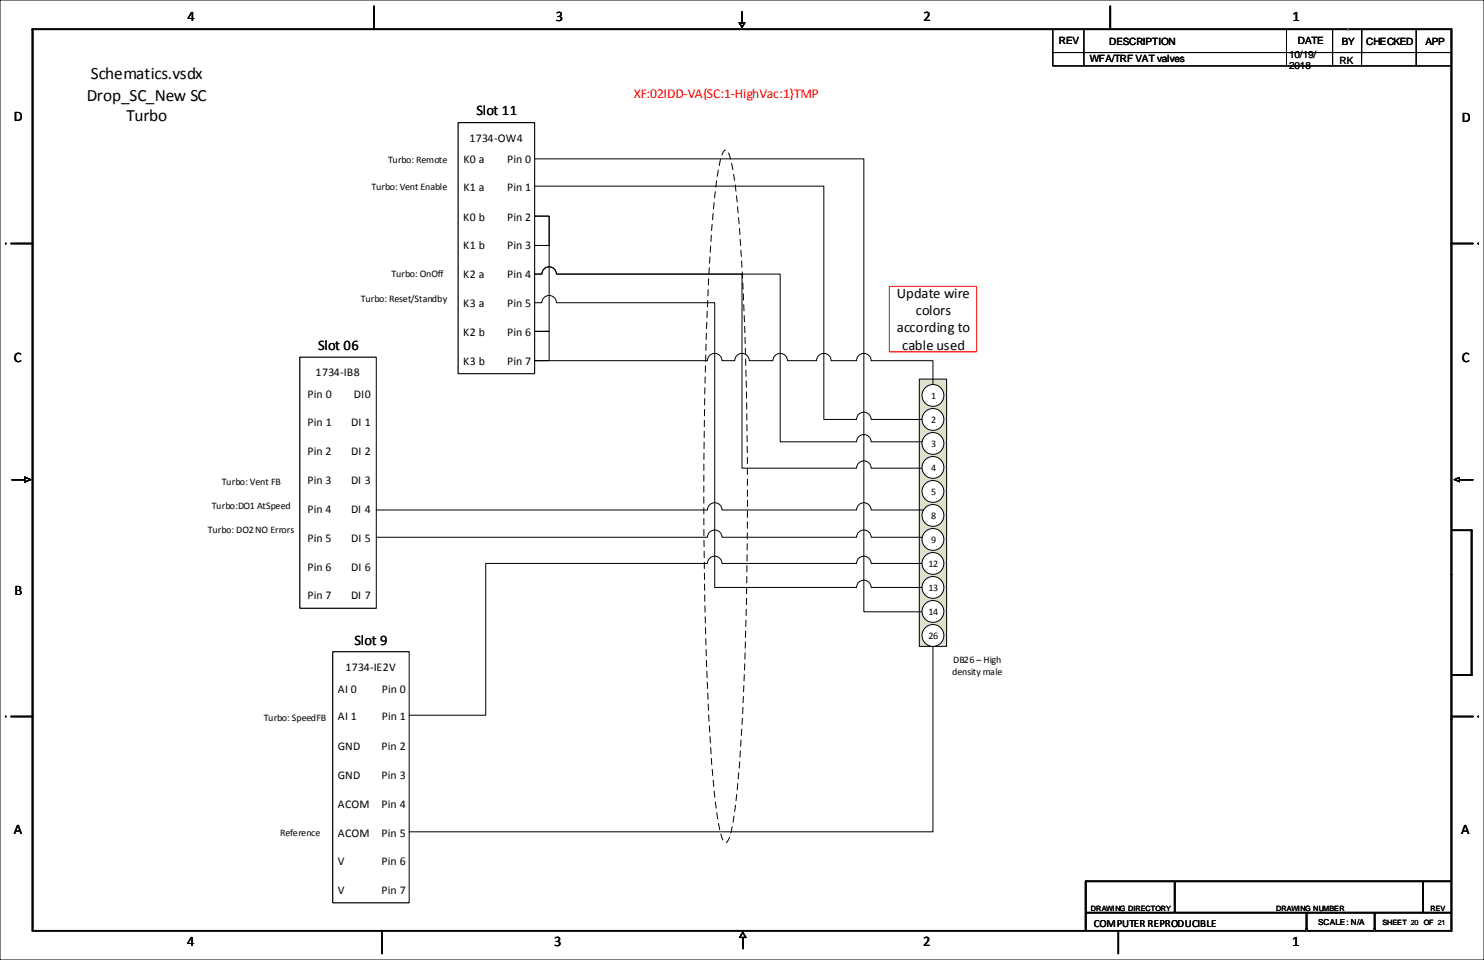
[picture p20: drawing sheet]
<svg xmlns="http://www.w3.org/2000/svg" width="432mm" height="279mm" viewBox="0 0 432 279" stroke-linecap="round" stroke-linejoin="round" font-family="sans-serif">
<defs><g id="words">
<g font-size="5">
<text x="26.4" y="22.9">Schematics.vsdx</text>
<text x="25.2" y="29.4">Drop_SC_New SC</text>
<text x="36.8" y="35.3">Turbo</text>
</g>
<g font-size="4.2">
<text x="54.5" y="6.1">4</text>
<text x="161.7" y="6.1">3</text>
<text x="268.7" y="6.1">2</text>
<text x="376.1" y="6.1">1</text>
<text x="4" y="35.3">D</text>
<text x="138.6" y="33.5">Slot 11</text>
<text x="425.3" y="35.6">D</text>
<text x="261" y="86.6">Update wire</text>
<text x="266.4" y="91.7">colors</text>
<text x="92.5" y="101.8">Slot 06</text>
<text x="260.9" y="96.8">according to</text>
<text x="262.5" y="101.9">cable used</text>
<text x="4" y="105.3">C</text>
<text x="425.3" y="105.3">C</text>
<text x="4.2" y="173.1">B</text>
<text x="103.2" y="187.6">Slot 9</text>
<text x="4" y="242.8">A</text>
<text x="425.1" y="242.8">A</text>
<text x="54.5" y="275.4">4</text>
<text x="161.3" y="275.4">3</text>
<text x="268.6" y="275.4">2</text>
<text x="376" y="275.4">1</text>
</g>
<text font-size="4" fill="#f00" x="184.4" y="28.6">XF:02IDD-VA{SC:1-HighVac:1}TMP</text>
<g font-size="3.4">
<text x="136.6" y="41.2">1734-OW4</text>
<text x="134.9" y="47.6">K0 a</text>
<text x="147.6" y="47.6">Pin 0</text>
<text x="134.9" y="55.5">K1 a</text>
<text x="147.6" y="55.5">Pin 1</text>
<text x="134.8" y="64.2">K0 b</text>
<text x="147.5" y="64.2">Pin 2</text>
<text x="134.8" y="72.6">K1 b</text>
<text x="147.5" y="72.6">Pin 3</text>
<text x="134.8" y="81">K2 a</text>
<text x="147.5" y="81">Pin 4</text>
<text x="134.8" y="89.4">K3 a</text>
<text x="147.5" y="89.4">Pin 5</text>
<text x="134.8" y="97.7">K2 b</text>
<text x="147.5" y="97.7">Pin 6</text>
<text x="134.8" y="106.1">K3 b</text>
<text x="147.5" y="106.1">Pin 7</text>
<text x="91.8" y="109.6">1734-IB8</text>
<text x="89.5" y="115.9">Pin 0</text>
<text x="103" y="115.9">DI0</text>
<text x="89.5" y="123.9">Pin 1</text>
<text x="102.2" y="123.9">DI 1</text>
<text x="89.4" y="132.5">Pin 2</text>
<text x="102.1" y="132.5">DI 2</text>
<text x="89.4" y="140.9">Pin 3</text>
<text x="102.1" y="140.9">DI 3</text>
<text x="89.4" y="149.3">Pin 4</text>
<text x="102.1" y="149.3">DI 4</text>
<text x="89.4" y="157.7">Pin 5</text>
<text x="102.1" y="157.7">DI 5</text>
<text x="89.4" y="166.1">Pin 6</text>
<text x="102.1" y="166.1">DI 6</text>
<text x="89.4" y="174.5">Pin 7</text>
<text x="102.1" y="174.5">DI 7</text>
<text x="100.5" y="195.4">1734-IE2V</text>
<text x="98.3" y="201.7">AI 0</text>
<text x="111.1" y="201.7">Pin 0</text>
<text x="98.3" y="209.7">AI 1</text>
<text x="111.1" y="209.7">Pin 1</text>
<text x="98.3" y="218.3">GND</text>
<text x="111" y="218.3">Pin 2</text>
<text x="98.3" y="226.7">GND</text>
<text x="111" y="226.7">Pin 3</text>
<text x="98.3" y="235.1">ACOM</text>
<text x="111" y="235.1">Pin 4</text>
<text x="98.3" y="243.5">ACOM</text>
<text x="111" y="243.5">Pin 5</text>
<text x="98.3" y="251.9">V</text>
<text x="111" y="251.9">Pin 6</text>
<text x="98.3" y="260.3">V</text>
<text x="111" y="260.3">Pin 7</text>
</g>
<text font-size="3.2" x="318.3" y="269.7">COMPUTER REPRODUCIBLE</text>
<g font-size="2.9">
<text x="308.1" y="12.7">REV</text>
<text x="322.8" y="13.1">DESCRIPTION</text>
<text x="375.1" y="16.8">10/19/</text>
<text x="377.7" y="12.8">DATE</text>
<text x="390.4" y="13.1">BY</text>
<text x="397.5" y="13.1">CHECKED</text>
<text x="414.8" y="13">APP</text>
<text x="317.1" y="18.1">WFA/TRF VAT valves</text>
<text x="375.1" y="20.2">2018</text>
<text x="389.7" y="18.5">RK</text>
<text x="112.9" y="47.4">Turbo: Remote</text>
<text x="108.1" y="55.3">Turbo: Vent Enable</text>
<text x="113.9" y="80.7">Turbo: OnOff</text>
<text x="105" y="87.8">Turbo: Reset/Standby</text>
<text x="270.9" y="116.1">1</text>
<text x="270.9" y="123">2</text>
<text x="270.9" y="130">3</text>
<text x="270.9" y="137">4</text>
<text x="64.5" y="141.1">Turbo: Vent FB</text>
<text x="61.6" y="148.2">Turbo:DO1 AtSpeed</text>
<text x="270.9" y="144">5</text>
<text x="60.5" y="155.2">Turbo: DO2 NO Errors</text>
<text x="270.9" y="151">8</text>
<text x="270.9" y="158">9</text>
<text x="270.2" y="165">12</text>
<text x="270.2" y="172">13</text>
<text x="270.2" y="179">14</text>
<text x="270.2" y="186">26</text>
<text x="277" y="196.4">density male</text>
<text x="277.3" y="193">DB26 – High</text>
<text x="76.7" y="209.8">Turbo: SpeedFB</text>
<text x="81.5" y="243.2">Reference</text>
</g>
<text font-size="2.4" x="383.5" y="269.3">SCALE: N/A</text>
<g font-size="2.1">
<text x="317.4" y="265.2">DRAWING DIRECTORY</text>
<text x="371.3" y="265.3">DRAWING NUMBER</text>
<text x="402.3" y="269.2">SHEET 20</text>
<text x="402.3" y="269.2">SHEET</text>
<text x="414.2" y="269.2">OF 21</text>
<text x="414.2" y="269.2">OF</text>
<text x="416.2" y="265.3">REV</text>
</g>
</g></defs>
<path d="M0 0h431.8v279.4h-431.8z" fill="none" stroke="#000" stroke-width=".29"/>
<path d="M9.4 8.4v262.6l.2-.2v-262.2zM9.4 8.4l.2 .2h412.6l.2-.2zM422.2 8.6v262.2l.2 .2v-262.6zM9.4 271h413l-.2-.2h-412.6z" fill-rule="evenodd" fill="#fff"/>
<path d="M9.4 8.4l.2 .2v262.2l-.2 .2zM9.4 8.4h413l-.2 .2h-412.6zM422.2 8.6l.2-.2v262.6l-.2-.2zM9.4 271l.2-.2h412.6l.2 .2z" fill="none" stroke="#000" stroke-width=".29"/>
<path d="M9.4 8.5h.1M9.4 8.6h.1M9.5 8.4h.1M9.5 8.6h.1M9.6 8.5h.1M9.5 8.5h.1" fill="none" stroke="#000" stroke-width=".29"/>
<path d="M3.2 208.5h6.3v.1h-6.3z" fill-rule="evenodd" fill="#fff"/>
<path d="M3.2 208.5h6.3v.1h-6.3z" fill="none" stroke="#000" stroke-width=".29"/>
<path d="M9.4 208.5h.1M9.4 208.6h.1M9.5 208.5h.1M9.5 208.6h.1M9.6 208.5h.1" fill="none" stroke="#000" stroke-width=".29"/>
<path d="M1.6 208.5h.1M1.6 208.6h.1M1.7 208.5h.1M1.7 208.6h.1M1.8 208.6h.1M1.8 208.5h.1" fill="none" stroke="#000" stroke-width=".29"/>
<path d="M3.2 70.8h6.3v.2h-6.3z" fill-rule="evenodd" fill="#fff"/>
<path d="M3.2 70.8h6.3v.2h-6.3z" fill="none" stroke="#000" stroke-width=".29"/>
<path d="M9.4 70.9h.1M9.5 70.8h.1M9.4 70.8h.1M9.5 71h.1M9.5 70.9h.1M9.6 70.9h.1" fill="none" stroke="#000" stroke-width=".29"/>
<path d="M1.6 70.9h.1M1.7 70.8h.1M1.6 70.8h.1M1.7 71h.1M1.8 70.9h.1M1.8 70.8h.1" fill="none" stroke="#000" stroke-width=".29"/>
<path d="M108.7 1.9h.2v6.5h-.2z" fill-rule="evenodd" fill="#fff"/>
<path d="M108.7 1.9h.2v6.5h-.2z" fill="none" stroke="#000" stroke-width=".29"/>
<path d="M108.7 1.9h.1M108.8 2h.1M108.8 1.8h.1M108.9 2h.1M108.9 1.9h.1M108.9 1.8h.1" fill="none" stroke="#000" stroke-width=".29"/>
<path d="M215.8 3.4h.2v3.2h-.2z" fill-rule="evenodd" fill="#fff"/>
<path d="M215.8 3.4h.2v3.2h-.2z" fill="none" stroke="#000" stroke-width=".29"/>
<path d="M216.6 6.7l-.7 1.3zM215.1 6.6h1.6zM215.1 6.6l.8 1.4z" fill-rule="evenodd" fill="#fff"/>
<path d="M215.1 6.6h1.6zM215.1 6.6l.8 1.4zM216.6 6.7l-.7 1.3z" fill="none" stroke="#000" stroke-width=".29"/>
<path d="M323 1.9h.1v6.5h-.1z" fill-rule="evenodd" fill="#fff"/>
<path d="M323 1.9h.1v6.5h-.1z" fill="none" stroke="#000" stroke-width=".29"/>
<path d="M323 1.9h.1M323 2h.1M323.1 1.8h.1M323 1.8h.1M323.1 2h.1M323.1 1.9h.1" fill="none" stroke="#000" stroke-width=".29"/>
<path d="M422.3 70.8h6.3v.2h-6.3z" fill-rule="evenodd" fill="#fff"/>
<path d="M422.3 70.8h6.3v.2h-6.3z" fill="none" stroke="#000" stroke-width=".29"/>
<path d="M422.2 70.9h.1M422.3 70.9h.1M422.3 70.8h.1M422.3 71h.1M422.4 70.9h.1M422.4 70.8h.1" fill="none" stroke="#000" stroke-width=".29"/>
<path d="M430 70.9h.1M430.1 70.8h.1M430 70.8h.1M430.1 71h.1M430.2 70.9h.1M430.2 70.8h.1" fill="none" stroke="#000" stroke-width=".29"/>
<path d="M422.3 208.5h6.3v.1h-6.3z" fill-rule="evenodd" fill="#fff"/>
<path d="M422.3 208.5h6.3v.1h-6.3z" fill="none" stroke="#000" stroke-width=".29"/>
<path d="M422.2 208.5h.1M422.3 208.6h.1M422.3 208.5h.1M422.4 208.6h.1M422.4 208.5h.1" fill="none" stroke="#000" stroke-width=".29"/>
<path d="M430 208.5h.1M430 208.6h.1M430.1 208.5h.1M430.1 208.6h.1M430.2 208.6h.1M430.2 208.5h.1" fill="none" stroke="#000" stroke-width=".29"/>
<path d="M422.4 196.4v.1h5.9l-.2-.1zM428.1 154.4v42l.2 .1v-42.2zM422.4 154.3v.1h5.7l.2-.1z" fill-rule="evenodd" fill="#fff"/>
<path d="M422.4 154.3h5.9l-.2 .1h-5.7zM428.1 154.4l.2-.1v42.2l-.2-.1zM422.4 196.4h5.7l.2 .1h-5.9z" fill="none" stroke="#000" stroke-width=".29"/>
<path d="M422.2 167.2h.1M422.3 167.3h.1M422.3 167.2h.1M422.4 167.3h.1M422.4 167.2h.1" fill="none" stroke="#000" stroke-width=".29"/>
<path d="M422.2 209.3h.1M422.3 209.4h.1M422.3 209.3h.1M422.4 209.4h.1M422.4 209.3h.1" fill="none" stroke="#000" stroke-width=".29"/>
<path d="M3.5 139.6h3.8v.1h-3.8z" fill-rule="evenodd" fill="#fff"/>
<path d="M3.5 139.6h3.8v.1h-3.8z" fill="none" stroke="#000" stroke-width=".29"/>
<path d="M7.2 138.8l1.8 .8zM7.2 138.8v1.5zM7.3 140.2l1.7-.6z" fill-rule="evenodd" fill="#fff"/>
<path d="M7.2 138.8l1.8 .8zM7.2 138.8v1.5zM7.3 140.2l1.7-.6z" fill="none" stroke="#000" stroke-width=".29"/>
<path d="M216.1 272.9h.2v3.2h-.2z" fill-rule="evenodd" fill="#fff"/>
<path d="M216.1 272.9h.2v3.2h-.2z" fill="none" stroke="#000" stroke-width=".29"/>
<path d="M216.1 271.3l-1 1.6zM215.1 272.9h2zM216.1 271.3l1 1.6z" fill-rule="evenodd" fill="#fff"/>
<path d="M215.1 272.9h2zM216.1 271.3l-1 1.6zM216.1 271.3l1 1.6z" fill="none" stroke="#000" stroke-width=".29"/>
<path d="M424.7 139.6h3.9v.1h-3.9z" fill-rule="evenodd" fill="#fff"/>
<path d="M424.7 139.6h3.9v.1h-3.9z" fill="none" stroke="#000" stroke-width=".29"/>
<path d="M423.1 139.6l1.6 .6zM424.7 138.9v1.3zM423.1 139.6l1.6-.7z" fill-rule="evenodd" fill="#fff"/>
<path d="M423.1 139.6l1.6 .6zM423.1 139.6l1.6-.7zM424.7 138.9v1.3z" fill="none" stroke="#000" stroke-width=".29"/>
<path d="M399.9 265.7h.2v5h-.2z" fill-rule="evenodd" fill="#fff"/>
<path d="M399.9 265.7h.2v5h-.2z" fill="none" stroke="#000" stroke-width=".29"/>
<path d="M399.9 265.7h.1M399.9 265.8h.1M400 265.6h.1M399.9 265.6h.1M400 265.8h.1M400.1 265.8h.1M400.1 265.7h.1M400.1 265.6h.1" fill="none" stroke="#000" stroke-width=".29"/>
<path d="M399.9 265.7h.1M399.9 270.3h.1M399.9 265.8h.1M400 265.6h.1M399.9 265.6h.1M400 270.3h.1M400 265.8h.1M400.1 265.8h.1M400.1 265.7h.1M400.1 265.6h.1M400.1 270.3h.1" fill="none" stroke="#000" stroke-width=".29"/>
<path d="M380.1 265.7h.2v5h-.2z" fill-rule="evenodd" fill="#fff"/>
<path d="M380.1 265.7h.2v5h-.2z" fill="none" stroke="#000" stroke-width=".29"/>
<path d="M380.1 265.7h.1M380.1 265.8h.1M380.2 265.6h.1M380.1 265.6h.1M380.2 265.8h.1M380.3 265.7h.1" fill="none" stroke="#000" stroke-width=".29"/>
<path d="M380.1 265.7h.1M380.1 265.8h.1M380.2 265.6h.1M380.1 265.6h.1M380.2 265.8h.1M380.3 265.7h.1" fill="none" stroke="#000" stroke-width=".29"/>
<path d="M380.1 270.2h.1M380.1 270.3h.1M380.2 270.1h.1M380.2 270.3h.1M380.3 270.2h.1M380.2 270.2h.1" fill="none" stroke="#000" stroke-width=".29"/>
<path d="M380.1 270.2h.1M380.1 270.3h.1M380.2 270.1h.1M380.2 270.3h.1M380.3 270.2h.1M380.2 270.2h.1" fill="none" stroke="#000" stroke-width=".29"/>
<path d="M315.8 256.4h106.3v.2h-106.3z" fill-rule="evenodd" fill="#fff"/>
<path d="M315.8 256.4h106.3v.2h-106.3z" fill="none" stroke="#000" stroke-width=".29"/>
<path d="M316 265.5h106.1v.2h-106.1z" fill-rule="evenodd" fill="#fff"/>
<path d="M316 265.5h106.1v.2h-106.1z" fill="none" stroke="#000" stroke-width=".29"/>
<path d="M341.7 256.6h.2v8.9h-.2z" fill-rule="evenodd" fill="#fff"/>
<path d="M341.7 256.6h.2v8.9h-.2z" fill="none" stroke="#000" stroke-width=".29"/>
<path d="M413.9 256.8h.3v8.7h-.3z" fill-rule="evenodd" fill="#fff"/>
<path d="M413.9 256.8h.3v8.7h-.3z" fill="none" stroke="#000" stroke-width=".29"/>
<path d="M392.1 8.6h.1M392.2 8.5h.1M392.1 8.5h.1M392.2 8.7h.1M392.2 8.6h.1M392.3 8.6h.1" fill="none" stroke="#00f" stroke-width=".29"/>
<path d="M392.1 8.6h.1M392.2 8.5h.1M392.1 8.5h.1M392.2 8.7h.1M392.2 8.6h.1M392.3 8.6h.1" fill="none" stroke="#00f" stroke-width=".29"/>
<path d="M306.3 8.7v6.6h116.1M306.3 15.3v3.9h115.9M315.4 8.5v10.7M374.3 8.5v10.7M387.7 8.6v10.6M396.2 8.5v10.7M412.1 8.4v10.8" fill="none" stroke="#000" stroke-width=".29"/>
<path d="M315.8 256.4h.2v14.4h-.2z" fill-rule="evenodd" fill="#fff"/>
<path d="M315.8 256.4h.2v14.4h-.2z" fill="none" stroke="#000" stroke-width=".29"/>
<path d="M9.4 8.4v262.6l.2-.2v-262.2zM9.4 8.4l.2 .2h412.6l.2-.2zM422.2 8.6v262.2l.2 .2v-262.6zM9.4 271h413l-.2-.2h-412.6z" fill-rule="evenodd" fill="#fff"/>
<path d="M9.4 8.4l.2 .2v262.2l-.2 .2zM9.4 8.4h413l-.2 .2h-412.6zM422.2 8.6l.2-.2v262.6l-.2-.2zM9.4 271l.2-.2h412.6l.2 .2z" fill="none" stroke="#000" stroke-width=".29"/>
<path d="M9.4 8.5h.1M9.4 8.6h.1M9.5 8.4h.1M9.5 8.6h.1M9.6 8.5h.1M9.5 8.5h.1" fill="none" stroke="#000" stroke-width=".29"/>
<path d="M3.2 208.5h6.3v.1h-6.3z" fill-rule="evenodd" fill="#fff"/>
<path d="M3.2 208.5h6.3v.1h-6.3z" fill="none" stroke="#000" stroke-width=".29"/>
<path d="M9.4 208.5h.1M9.4 208.6h.1M9.5 208.5h.1M9.5 208.6h.1M9.6 208.5h.1" fill="none" stroke="#000" stroke-width=".29"/>
<path d="M1.6 208.5h.1M1.6 208.6h.1M1.7 208.5h.1M1.7 208.6h.1M1.8 208.6h.1M1.8 208.5h.1" fill="none" stroke="#000" stroke-width=".29"/>
<path d="M3.2 70.8h6.3v.2h-6.3z" fill-rule="evenodd" fill="#fff"/>
<path d="M3.2 70.8h6.3v.2h-6.3z" fill="none" stroke="#000" stroke-width=".29"/>
<path d="M9.4 70.9h.1M9.5 70.8h.1M9.4 70.8h.1M9.5 71h.1M9.5 70.9h.1M9.6 70.9h.1" fill="none" stroke="#000" stroke-width=".29"/>
<path d="M1.6 70.9h.1M1.7 70.8h.1M1.6 70.8h.1M1.7 71h.1M1.8 70.9h.1M1.8 70.8h.1" fill="none" stroke="#000" stroke-width=".29"/>
<path d="M108.7 1.9h.2v6.5h-.2z" fill-rule="evenodd" fill="#fff"/>
<path d="M108.7 1.9h.2v6.5h-.2z" fill="none" stroke="#000" stroke-width=".29"/>
<path d="M108.7 1.9h.1M108.8 2h.1M108.8 1.8h.1M108.9 2h.1M108.9 1.9h.1M108.9 1.8h.1" fill="none" stroke="#000" stroke-width=".29"/>
<path d="M215.8 3.4h.2v3.2h-.2z" fill-rule="evenodd" fill="#fff"/>
<path d="M215.8 3.4h.2v3.2h-.2z" fill="none" stroke="#000" stroke-width=".29"/>
<path d="M216.6 6.7l-.7 1.3zM215.1 6.6h1.6zM215.1 6.6l.8 1.4z" fill-rule="evenodd" fill="#fff"/>
<path d="M215.1 6.6h1.6zM215.1 6.6l.8 1.4zM216.6 6.7l-.7 1.3z" fill="none" stroke="#000" stroke-width=".29"/>
<path d="M323 1.9h.1v6.5h-.1z" fill-rule="evenodd" fill="#fff"/>
<path d="M323 1.9h.1v6.5h-.1z" fill="none" stroke="#000" stroke-width=".29"/>
<path d="M323 1.9h.1M323 2h.1M323.1 1.8h.1M323 1.8h.1M323.1 2h.1M323.1 1.9h.1" fill="none" stroke="#000" stroke-width=".29"/>
<path d="M422.3 70.8h6.3v.2h-6.3z" fill-rule="evenodd" fill="#fff"/>
<path d="M422.3 70.8h6.3v.2h-6.3z" fill="none" stroke="#000" stroke-width=".29"/>
<path d="M422.2 70.9h.1M422.3 70.9h.1M422.3 70.8h.1M422.3 71h.1M422.4 70.9h.1M422.4 70.8h.1" fill="none" stroke="#000" stroke-width=".29"/>
<path d="M430 70.9h.1M430.1 70.8h.1M430 70.8h.1M430.1 71h.1M430.2 70.9h.1M430.2 70.8h.1" fill="none" stroke="#000" stroke-width=".29"/>
<path d="M422.3 208.5h6.3v.1h-6.3z" fill-rule="evenodd" fill="#fff"/>
<path d="M422.3 208.5h6.3v.1h-6.3z" fill="none" stroke="#000" stroke-width=".29"/>
<path d="M422.2 208.5h.1M422.3 208.6h.1M422.3 208.5h.1M422.4 208.6h.1M422.4 208.5h.1" fill="none" stroke="#000" stroke-width=".29"/>
<path d="M430 208.5h.1M430 208.6h.1M430.1 208.5h.1M430.1 208.6h.1M430.2 208.6h.1M430.2 208.5h.1" fill="none" stroke="#000" stroke-width=".29"/>
<path d="M422.4 196.4v.1h5.9l-.2-.1zM428.1 154.4v42l.2 .1v-42.2zM422.4 154.3v.1h5.7l.2-.1z" fill-rule="evenodd" fill="#fff"/>
<path d="M422.4 154.3h5.9l-.2 .1h-5.7zM428.1 154.4l.2-.1v42.2l-.2-.1zM422.4 196.4h5.7l.2 .1h-5.9z" fill="none" stroke="#000" stroke-width=".29"/>
<path d="M422.2 167.2h.1M422.3 167.3h.1M422.3 167.2h.1M422.4 167.3h.1M422.4 167.2h.1" fill="none" stroke="#000" stroke-width=".29"/>
<path d="M422.2 209.3h.1M422.3 209.4h.1M422.3 209.3h.1M422.4 209.4h.1M422.4 209.3h.1" fill="none" stroke="#000" stroke-width=".29"/>
<path d="M3.5 139.6h3.8v.1h-3.8z" fill-rule="evenodd" fill="#fff"/>
<path d="M3.5 139.6h3.8v.1h-3.8z" fill="none" stroke="#000" stroke-width=".29"/>
<path d="M7.2 138.8l1.8 .8zM7.2 138.8v1.5zM7.3 140.2l1.7-.6z" fill-rule="evenodd" fill="#fff"/>
<path d="M7.2 138.8l1.8 .8zM7.2 138.8v1.5zM7.3 140.2l1.7-.6z" fill="none" stroke="#000" stroke-width=".29"/>
<path d="M216.1 272.9h.2v3.2h-.2z" fill-rule="evenodd" fill="#fff"/>
<path d="M216.1 272.9h.2v3.2h-.2z" fill="none" stroke="#000" stroke-width=".29"/>
<path d="M216.1 271.3l-1 1.6zM215.1 272.9h2zM216.1 271.3l1 1.6z" fill-rule="evenodd" fill="#fff"/>
<path d="M215.1 272.9h2zM216.1 271.3l-1 1.6zM216.1 271.3l1 1.6z" fill="none" stroke="#000" stroke-width=".29"/>
<path d="M424.7 139.6h3.9v.1h-3.9z" fill-rule="evenodd" fill="#fff"/>
<path d="M424.7 139.6h3.9v.1h-3.9z" fill="none" stroke="#000" stroke-width=".29"/>
<path d="M423.1 139.6l1.6 .6zM424.7 138.9v1.3zM423.1 139.6l1.6-.7z" fill-rule="evenodd" fill="#fff"/>
<path d="M423.1 139.6l1.6 .6zM423.1 139.6l1.6-.7zM424.7 138.9v1.3z" fill="none" stroke="#000" stroke-width=".29"/>
<path d="M399.9 265.7h.2v5h-.2z" fill-rule="evenodd" fill="#fff"/>
<path d="M399.9 265.7h.2v5h-.2z" fill="none" stroke="#000" stroke-width=".29"/>
<path d="M399.9 265.7h.1M399.9 270.3h.1M399.9 265.8h.1M400 265.6h.1M399.9 265.6h.1M400 270.3h.1M400 265.8h.1M400.1 265.8h.1M400.1 265.7h.1M400.1 265.6h.1M400.1 270.3h.1" fill="none" stroke="#000" stroke-width=".29"/>
<path d="M380.1 265.7h.2v5h-.2z" fill-rule="evenodd" fill="#fff"/>
<path d="M380.1 265.7h.2v5h-.2z" fill="none" stroke="#000" stroke-width=".29"/>
<path d="M380.1 265.7h.1M380.1 265.8h.1M380.2 265.6h.1M380.1 265.6h.1M380.2 265.8h.1M380.3 265.7h.1" fill="none" stroke="#000" stroke-width=".29"/>
<path d="M380.1 270.2h.1M380.1 270.3h.1M380.2 270.1h.1M380.2 270.3h.1M380.3 270.2h.1M380.2 270.2h.1" fill="none" stroke="#000" stroke-width=".29"/>
<path d="M315.8 256.4h106.3v.2h-106.3z" fill-rule="evenodd" fill="#fff"/>
<path d="M315.8 256.4h106.3v.2h-106.3z" fill="none" stroke="#000" stroke-width=".29"/>
<path d="M316 265.5h106.1v.2h-106.1z" fill-rule="evenodd" fill="#fff"/>
<path d="M316 265.5h106.1v.2h-106.1z" fill="none" stroke="#000" stroke-width=".29"/>
<path d="M341.7 256.6h.2v8.9h-.2z" fill-rule="evenodd" fill="#fff"/>
<path d="M341.7 256.6h.2v8.9h-.2z" fill="none" stroke="#000" stroke-width=".29"/>
<path d="M413.9 256.8h.3v8.7h-.3z" fill-rule="evenodd" fill="#fff"/>
<path d="M413.9 256.8h.3v8.7h-.3z" fill="none" stroke="#000" stroke-width=".29"/>
<path d="M392.1 8.6h.1M392.2 8.5h.1M392.1 8.5h.1M392.2 8.7h.1M392.2 8.6h.1M392.3 8.6h.1" fill="none" stroke="#00f" stroke-width=".29"/>
<path d="M306.3 8.7v6.6h116.1M306.3 15.3v3.9h115.9M315.4 8.5v10.7M374.3 8.5v10.7M387.7 8.6v10.6M396.2 8.5v10.7M412.1 8.4v10.8" fill="none" stroke="#000" stroke-width=".29"/>
<path d="M315.8 256.4h.2v14.4h-.2z" fill-rule="evenodd" fill="#fff"/>
<path d="M315.8 256.4h.2v14.4h-.2z" fill="none" stroke="#000" stroke-width=".29"/>
<g fill="#fff">
<path d="M22.1 16.6h41.2v9.5h-41.2z" fill-rule="evenodd"/>
<path d="M22.1 26.1h41.2v9.5h-41.2z" fill-rule="evenodd"/>
<path d="M111.1 271.1h.2v6.5h-.2z" fill-rule="evenodd"/>
</g>
<path d="M111.1 271.1h.2v6.5h-.2z" fill="none" stroke="#000" stroke-width=".29"/>
<path d="M325.3 271.1h.2v6.5h-.2z" fill-rule="evenodd" fill="#fff"/>
<path d="M325.3 271.1h.2v6.5h-.2z" fill="none" stroke="#000" stroke-width=".29"/>
<path d="M9.4 8.4v262.6l.2-.2v-262.2zM9.4 8.4l.2 .2h412.6l.2-.2zM422.2 8.6v262.2l.2 .2v-262.6zM9.4 271h413l-.2-.2h-412.6z" fill-rule="evenodd" fill="#fff"/>
<path d="M9.4 8.4l.2 .2v262.2l-.2 .2zM9.4 8.4h413l-.2 .2h-412.6zM422.2 8.6l.2-.2v262.6l-.2-.2zM9.4 271l.2-.2h412.6l.2 .2z" fill="none" stroke="#000" stroke-width=".29"/>
<path d="M9.4 8.5h.1M9.4 8.6h.1M9.5 8.4h.1M9.5 8.6h.1M9.6 8.5h.1M9.5 8.5h.1" fill="none" stroke="#000" stroke-width=".29"/>
<path d="M3.2 208.5h6.3v.1h-6.3z" fill-rule="evenodd" fill="#fff"/>
<path d="M3.2 208.5h6.3v.1h-6.3z" fill="none" stroke="#000" stroke-width=".29"/>
<path d="M9.4 208.5h.1M9.4 208.6h.1M9.5 208.5h.1M9.5 208.6h.1M9.6 208.5h.1" fill="none" stroke="#000" stroke-width=".29"/>
<path d="M1.6 208.5h.1M1.6 208.6h.1M1.7 208.5h.1M1.7 208.6h.1M1.8 208.6h.1M1.8 208.5h.1" fill="none" stroke="#000" stroke-width=".29"/>
<path d="M3.2 70.8h6.3v.2h-6.3z" fill-rule="evenodd" fill="#fff"/>
<path d="M3.2 70.8h6.3v.2h-6.3z" fill="none" stroke="#000" stroke-width=".29"/>
<path d="M9.4 70.9h.1M9.5 70.8h.1M9.4 70.8h.1M9.5 71h.1M9.5 70.9h.1M9.6 70.9h.1" fill="none" stroke="#000" stroke-width=".29"/>
<path d="M1.6 70.9h.1M1.7 70.8h.1M1.6 70.8h.1M1.7 71h.1M1.8 70.9h.1M1.8 70.8h.1" fill="none" stroke="#000" stroke-width=".29"/>
<path d="M108.7 1.9h.2v6.5h-.2z" fill-rule="evenodd" fill="#fff"/>
<path d="M108.7 1.9h.2v6.5h-.2z" fill="none" stroke="#000" stroke-width=".29"/>
<path d="M108.7 1.9h.1M108.8 2h.1M108.8 1.8h.1M108.9 2h.1M108.9 1.9h.1M108.9 1.8h.1" fill="none" stroke="#000" stroke-width=".29"/>
<path d="M215.8 3.4h.2v3.2h-.2z" fill-rule="evenodd" fill="#fff"/>
<path d="M215.8 3.4h.2v3.2h-.2z" fill="none" stroke="#000" stroke-width=".29"/>
<path d="M216.6 6.7l-.7 1.3zM215.1 6.6h1.6zM215.1 6.6l.8 1.4z" fill-rule="evenodd" fill="#fff"/>
<path d="M215.1 6.6h1.6zM215.1 6.6l.8 1.4zM216.6 6.7l-.7 1.3z" fill="none" stroke="#000" stroke-width=".29"/>
<path d="M323 1.9h.1v6.5h-.1z" fill-rule="evenodd" fill="#fff"/>
<path d="M323 1.9h.1v6.5h-.1z" fill="none" stroke="#000" stroke-width=".29"/>
<path d="M323 1.9h.1M323 2h.1M323.1 1.8h.1M323 1.8h.1M323.1 2h.1M323.1 1.9h.1" fill="none" stroke="#000" stroke-width=".29"/>
<path d="M422.3 70.8h6.3v.2h-6.3z" fill-rule="evenodd" fill="#fff"/>
<path d="M422.3 70.8h6.3v.2h-6.3z" fill="none" stroke="#000" stroke-width=".29"/>
<path d="M422.2 70.9h.1M422.3 70.9h.1M422.3 70.8h.1M422.3 71h.1M422.4 70.9h.1M422.4 70.8h.1" fill="none" stroke="#000" stroke-width=".29"/>
<path d="M430 70.9h.1M430.1 70.8h.1M430 70.8h.1M430.1 71h.1M430.2 70.9h.1M430.2 70.8h.1" fill="none" stroke="#000" stroke-width=".29"/>
<path d="M422.3 208.5h6.3v.1h-6.3z" fill-rule="evenodd" fill="#fff"/>
<path d="M422.3 208.5h6.3v.1h-6.3z" fill="none" stroke="#000" stroke-width=".29"/>
<path d="M422.2 208.5h.1M422.3 208.6h.1M422.3 208.5h.1M422.4 208.6h.1M422.4 208.5h.1" fill="none" stroke="#000" stroke-width=".29"/>
<path d="M430 208.5h.1M430 208.6h.1M430.1 208.5h.1M430.1 208.6h.1M430.2 208.6h.1M430.2 208.5h.1" fill="none" stroke="#000" stroke-width=".29"/>
<path d="M422.4 196.4v.1h5.9l-.2-.1zM428.1 154.4v42l.2 .1v-42.2zM422.4 154.3v.1h5.7l.2-.1z" fill-rule="evenodd" fill="#fff"/>
<path d="M422.4 154.3h5.9l-.2 .1h-5.7zM428.1 154.4l.2-.1v42.2l-.2-.1zM422.4 196.4h5.7l.2 .1h-5.9z" fill="none" stroke="#000" stroke-width=".29"/>
<path d="M422.2 167.2h.1M422.3 167.3h.1M422.3 167.2h.1M422.4 167.3h.1M422.4 167.2h.1" fill="none" stroke="#000" stroke-width=".29"/>
<path d="M422.2 209.3h.1M422.3 209.4h.1M422.3 209.3h.1M422.4 209.4h.1M422.4 209.3h.1" fill="none" stroke="#000" stroke-width=".29"/>
<path d="M3.5 139.6h3.8v.1h-3.8z" fill-rule="evenodd" fill="#fff"/>
<path d="M3.5 139.6h3.8v.1h-3.8z" fill="none" stroke="#000" stroke-width=".29"/>
<path d="M7.2 138.8l1.8 .8zM7.2 138.8v1.5zM7.3 140.2l1.7-.6z" fill-rule="evenodd" fill="#fff"/>
<path d="M7.2 138.8l1.8 .8zM7.2 138.8v1.5zM7.3 140.2l1.7-.6z" fill="none" stroke="#000" stroke-width=".29"/>
<path d="M216.1 272.9h.2v3.2h-.2z" fill-rule="evenodd" fill="#fff"/>
<path d="M216.1 272.9h.2v3.2h-.2z" fill="none" stroke="#000" stroke-width=".29"/>
<path d="M216.1 271.3l-1 1.6zM215.1 272.9h2zM216.1 271.3l1 1.6z" fill-rule="evenodd" fill="#fff"/>
<path d="M215.1 272.9h2zM216.1 271.3l-1 1.6zM216.1 271.3l1 1.6z" fill="none" stroke="#000" stroke-width=".29"/>
<path d="M424.7 139.6h3.9v.1h-3.9z" fill-rule="evenodd" fill="#fff"/>
<path d="M424.7 139.6h3.9v.1h-3.9z" fill="none" stroke="#000" stroke-width=".29"/>
<path d="M423.1 139.6l1.6 .6zM424.7 138.9v1.3zM423.1 139.6l1.6-.7z" fill-rule="evenodd" fill="#fff"/>
<path d="M423.1 139.6l1.6 .6zM423.1 139.6l1.6-.7zM424.7 138.9v1.3z" fill="none" stroke="#000" stroke-width=".29"/>
<path d="M399.9 265.7h.2v5h-.2z" fill-rule="evenodd" fill="#fff"/>
<path d="M399.9 265.7h.2v5h-.2z" fill="none" stroke="#000" stroke-width=".29"/>
<path d="M399.9 265.7h.1M399.9 270.3h.1M399.9 265.8h.1M400 265.6h.1M399.9 265.6h.1M400 270.3h.1M400 265.8h.1M400.1 265.8h.1M400.1 265.7h.1M400.1 265.6h.1M400.1 270.3h.1" fill="none" stroke="#000" stroke-width=".29"/>
<path d="M380.1 265.7h.2v5h-.2z" fill-rule="evenodd" fill="#fff"/>
<path d="M380.1 265.7h.2v5h-.2z" fill="none" stroke="#000" stroke-width=".29"/>
<path d="M380.1 265.7h.1M380.1 265.8h.1M380.2 265.6h.1M380.1 265.6h.1M380.2 265.8h.1M380.3 265.7h.1" fill="none" stroke="#000" stroke-width=".29"/>
<path d="M380.1 270.2h.1M380.1 270.3h.1M380.2 270.1h.1M380.2 270.3h.1M380.3 270.2h.1M380.2 270.2h.1" fill="none" stroke="#000" stroke-width=".29"/>
<path d="M315.8 256.4h106.3v.2h-106.3z" fill-rule="evenodd" fill="#fff"/>
<path d="M315.8 256.4h106.3v.2h-106.3z" fill="none" stroke="#000" stroke-width=".29"/>
<path d="M316 265.5h106.1v.2h-106.1z" fill-rule="evenodd" fill="#fff"/>
<path d="M316 265.5h106.1v.2h-106.1z" fill="none" stroke="#000" stroke-width=".29"/>
<path d="M341.7 256.6h.2v8.9h-.2z" fill-rule="evenodd" fill="#fff"/>
<path d="M341.7 256.6h.2v8.9h-.2z" fill="none" stroke="#000" stroke-width=".29"/>
<path d="M413.9 256.8h.3v8.7h-.3z" fill-rule="evenodd" fill="#fff"/>
<path d="M413.9 256.8h.3v8.7h-.3z" fill="none" stroke="#000" stroke-width=".29"/>
<path d="M392.1 8.6h.1M392.2 8.5h.1M392.1 8.5h.1M392.2 8.7h.1M392.2 8.6h.1M392.3 8.6h.1" fill="none" stroke="#00f" stroke-width=".29"/>
<path d="M306.3 8.7v6.6h116.1M306.3 15.3v3.9h115.9M315.4 8.5v10.7M374.3 8.5v10.7M387.7 8.6v10.6M396.2 8.5v10.7M412.1 8.4v10.8" fill="none" stroke="#000" stroke-width=".29"/>
<path d="M315.8 256.4h.2v14.4h-.2z" fill-rule="evenodd" fill="#fff"/>
<path d="M315.8 256.4h.2v14.4h-.2z" fill="none" stroke="#000" stroke-width=".29"/>
<g fill="#fff">
<path d="M22.1 16.6h41.2v9.5h-41.2z" fill-rule="evenodd"/>
<path d="M22.1 26.1h41.2v9.5h-41.2z" fill-rule="evenodd"/>
<path d="M111.1 271.1h.2v6.5h-.2z" fill-rule="evenodd"/>
</g>
<path d="M111.1 271.1h.2v6.5h-.2z" fill="none" stroke="#000" stroke-width=".29"/>
<path d="M325.3 271.1h.2v6.5h-.2z" fill-rule="evenodd" fill="#fff"/>
<path d="M325.3 271.1h.2v6.5h-.2z" fill="none" stroke="#000" stroke-width=".29"/>
<path d="M87.3 104h22.2v73h-22.2z" fill-rule="evenodd" fill="#fff"/>
<path d="M87.3 104h22.2v73h-22.2z" fill="none" stroke="#000" stroke-width=".29"/>
<path d="M87.3 104h22.2v73h-22.2z" fill-rule="evenodd" fill="#fff"/>
<path d="M87.3 104h22.2v73h-22.2z" fill="none" stroke="#000" stroke-width=".29"/>
<path d="M96.8 189.7h22.3v73h-22.3z" fill-rule="evenodd" fill="#fff"/>
<path d="M96.8 189.7h22.3v73h-22.3z" fill="none" stroke="#000" stroke-width=".29"/>
<path d="M96.8 189.7h22.3v73h-22.3z" fill-rule="evenodd" fill="#fff"/>
<path d="M96.8 189.7h22.3v73h-22.3z" fill="none" stroke="#000" stroke-width=".29"/>
<path d="M258.8 83.3h25.4v19.1h-25.4z" fill="none" stroke="#f00" stroke-width=".29"/>
<path d="M210.7 43.9l.4-.2 .5 .2a27.8 27.8 0 0 1 2.4 10.4 767.5 767.5 0 0 1 3.4 76.5 1119 1119 0 0 1-2.7 97.3l-1.5 11.6a13.4 13.4 0 0 1-1.6 5.3l-.5 .3-.4-.3a27.8 27.8 0 0 1-2.4-10.4 767.5 767.5 0 0 1-3.5-76.5 1119 1119 0 0 1 2.8-97.2l1.5-11.7a13.4 13.4 0 0 1 1.6-5.3z" fill="none" stroke="#000" stroke-width=".29" stroke-dasharray="1.9 1.3"/>
<path d="M133.3 35.7h22.3v73h-22.3z" fill-rule="evenodd" fill="#fff"/>
<path d="M133.3 35.7h22.3v73h-22.3z" fill="none" stroke="#000" stroke-width=".29"/>
<path d="M133.3 35.7h22.3v73h-22.3z" fill-rule="evenodd" fill="#fff"/>
<path d="M133.3 35.7h22.3v73h-22.3zM155.6 71.4h4.2v-8.5h-4.2h4.2v33.5h-4.2h4.2v8.6h-4.2" fill="none" stroke="#000" stroke-width=".29"/>
<path d="M267.5 110.3h7.9v77.8h-7.9z" fill-rule="evenodd" fill="#dde2cd"/>
<path d="M267.5 110.3h7.9v77.8h-7.9z" fill="none" stroke="#000" stroke-width=".29"/>
<circle cx="271.5" cy="143" r="3.2" fill="#fff"/>
<circle cx="271.5" cy="143" r="3.2" fill="none" stroke="#000" stroke-width=".29"/>
<circle cx="271.5" cy="171" r="3.2" fill="#fff"/>
<circle cx="271.5" cy="171" r="3.2" fill="none" stroke="#000" stroke-width=".29"/>
<circle cx="271.5" cy="184.9" r="3.2" fill="#fff"/>
<circle cx="271.5" cy="184.9" r="3.2" fill="none" stroke="#000" stroke-width=".29"/>
<circle cx="271.5" cy="157" r="3.2" fill="#fff"/>
<circle cx="271.5" cy="157" r="3.2" fill="none" stroke="#000" stroke-width=".29"/>
<circle cx="271.5" cy="150" r="3.2" fill="#fff"/>
<circle cx="271.5" cy="150" r="3.2" fill="none" stroke="#000" stroke-width=".29"/>
<circle cx="271.5" cy="122.1" r="3.2" fill="#fff"/>
<g fill="none" stroke="#000" stroke-width=".29">
<path d="M155.6 105h50.2a2.12 2.12 0 0 1 2.2-2.1 2.12 2.12 0 0 1 2.1 2.1h3.7a2.12 2.12 0 0 1 2.1-2.1 2.12 2.12 0 0 1 2.1 2.1h6.9a2.12 2.12 0 0 1 2.1-2.1 2.12 2.12 0 0 1 2.1 2.1h8.5a2.12 2.12 0 0 1 2.1-2.1 2.12 2.12 0 0 1 2.1 2.1h7.4a2.12 2.12 0 0 1 2.2-2.1 2.12 2.12 0 0 1 2.1 2.1h18v6.9"/>
<circle cx="271.5" cy="122.1" r="3.2"/>
</g>
<circle cx="271.5" cy="115.1" r="3.2" fill="#fff"/>
<g fill="none" stroke="#000" stroke-width=".29">
<path d="M155.6 54.2h84.1v67.9h9.5a2.12 2.12 0 0 1 2.2-2.1 2.12 2.12 0 0 1 2.1 2.1h14.8M155.6 46.2h95.8v131.9h16.9M109.5 148.4h96.3a2.12 2.12 0 0 1 2.2-2.1 2.12 2.12 0 0 1 2.1 2.1h39.1a2.12 2.12 0 0 1 2.2-2.1 2.12 2.12 0 0 1 2.1 2.1h15.2M268.3 164h-14.8a2.12 2.12 0 0 0-2.1-2.1 2.12 2.12 0 0 0-2.2 2.1h-39.1a2.12 2.12 0 0 0-2.1-2.1 2.12 2.12 0 0 0-2.2 2.1h-64.5v44.2h-22.2M271.5 188.1v54h-152.4"/>
<circle cx="271.5" cy="115.1" r="3.2"/>
</g>
<circle cx="271.5" cy="178" r="3.2" fill="#fff"/>
<circle cx="271.5" cy="178" r="3.2" fill="none" stroke="#000" stroke-width=".29"/>
<circle cx="271.5" cy="164" r="3.2" fill="#fff"/>
<g fill="none" stroke="#000" stroke-width=".29">
<path d="M155.6 88.1h2.1a2.12 2.12 0 0 1 2.1-2.1 2.12 2.12 0 0 1 2.1 2.1h46.1v82.9h41.2a2.12 2.12 0 0 1 2.2-2.1 2.12 2.12 0 0 1 2.1 2.1h14.8M268.3 128.6h-14.8a2.12 2.12 0 0 0-2.1-2.1 2.12 2.12 0 0 0-2.2 2.1h-22.2v-48.8h-65.1a2.12 2.12 0 0 0-2.1-2.1 2.12 2.12 0 0 0-2.1 2.1h-2.1h2.1a2.12 2.12 0 0 1 2.1-2.1 2.12 2.12 0 0 1 2.1 2.1h54v56.5h33.3a2.12 2.12 0 0 1 2.2-2.2 2.12 2.12 0 0 1 2.1 2.2h14.8M109.5 156.4h96.3a2.12 2.12 0 0 1 2.2-2.1 2.12 2.12 0 0 1 2.1 2.1h39.1a2.12 2.12 0 0 1 2.2-2.1 2.12 2.12 0 0 1 2.1 2.1h14.9"/>
<circle cx="271.5" cy="164" r="3.2"/>
</g>
<circle cx="271.5" cy="129.1" r="3.2" fill="#fff"/>
<circle cx="271.5" cy="129.1" r="3.2" fill="none" stroke="#000" stroke-width=".29"/>
<circle cx="271.5" cy="136" r="3.2" fill="#fff"/>
<circle cx="271.5" cy="136" r="3.2" fill="none" stroke="#000" stroke-width=".29"/>
<use href="#words"/>
</svg>
